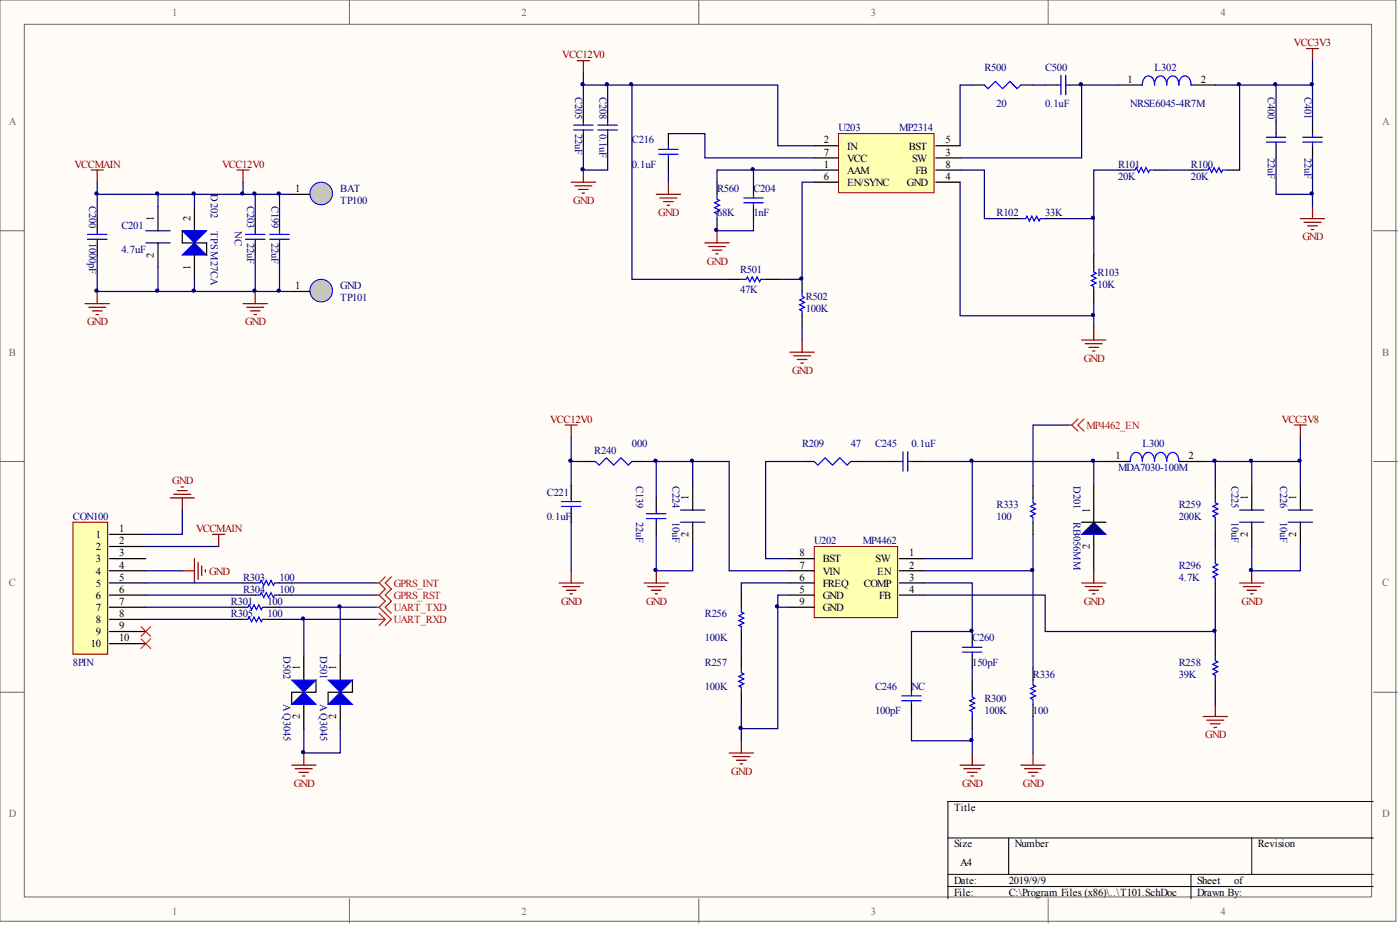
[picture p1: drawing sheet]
<svg xmlns="http://www.w3.org/2000/svg" width="292mm" height="193mm" viewBox="0 0 292 193" stroke-linecap="round" stroke-linejoin="round" font-family="sans-serif">
<defs><g id="words">
<g font-size="2.2" fill="#696969">
<text x="35.9" y="3.3">1</text>
<text x="108.8" y="3.3">2</text>
<text x="181.7" y="3.3">3</text>
<text x="254.6" y="3.3">4</text>
<text x="1.8" y="26.1">A</text>
<text x="288.4" y="26.1">A</text>
<text x="1.8" y="74.2">B</text>
<text x="288.4" y="74.2">B</text>
<text x="1.8" y="122.3">C</text>
<text x="288.4" y="122.3">C</text>
<text x="1.8" y="170.5">D</text>
<text x="288.4" y="170.5">D</text>
<text x="35.9" y="190.8">1</text>
<text x="108.8" y="190.8">2</text>
<text x="181.7" y="190.8">3</text>
<text x="254.6" y="190.8">4</text>
</g>
<g font-size="2.2" fill="#800000">
<text x="270" y="9.7">VCC3V3</text>
<text x="117.3" y="12.2">VCC12V0</text>
<text x="15.5" y="35">VCCMAIN</text>
<text x="46.3" y="35">VCC12V0</text>
<text x="119.6" y="42.5">GND</text>
<text x="137.4" y="45.1">GND</text>
<text x="271.7" y="50.1">GND</text>
<text x="147.5" y="55.2">GND</text>
<text x="18.2" y="67.9">GND</text>
<text x="51.1" y="67.9">GND</text>
<text x="165.2" y="78">GND</text>
<text x="226.1" y="75.5">GND</text>
<text x="114.8" y="88.2">VCC12V0</text>
<text x="267.4" y="88.2">VCC3V8</text>
<text x="35.9" y="100.9">GND</text>
<text x="40.9" y="111">VCCMAIN</text>
<text x="43.6" y="119.9">GND</text>
<text x="117.1" y="126.1">GND</text>
<text x="134.8" y="126.1">GND</text>
<text x="226.1" y="126.1">GND</text>
<text x="259.1" y="126.1">GND</text>
<text x="251.5" y="154">GND</text>
<text x="152.6" y="161.6">GND</text>
<text x="61.3" y="164.1">GND</text>
<text x="200.7" y="164.1">GND</text>
<text x="213.4" y="164.1">GND</text>
</g>
<g font-size="2.2" fill="#000080">
<text x="205.4" y="14.7">R500</text>
<text x="218.1" y="14.7">C500</text>
<text x="240.9" y="14.7">L302</text>
<text x="120" y="20.3" transform="rotate(90 120 20.3)">C205</text>
<text x="125.1" y="20.3" transform="rotate(90 125.1 20.3)">C208</text>
<text x="207.9" y="22.3">20</text>
<text x="218.1" y="22.3">0.1uF</text>
<text x="235.8" y="22.3">NRSE6045-4R7M</text>
<text x="264.6" y="20.3" transform="rotate(90 264.6 20.3)">C400</text>
<text x="272.2" y="20.3" transform="rotate(90 272.2 20.3)">C401</text>
<text x="120" y="27.9" transform="rotate(90 120 27.9)">22uF</text>
<text x="125.1" y="27.9" transform="rotate(90 125.1 27.9)">0.1uF</text>
<text x="131.9" y="29.9">C216</text>
<text x="175" y="27.4">U203</text>
<text x="187.6" y="27.4">MP2314</text>
<text x="131.9" y="35">0.1uF</text>
<text x="233.3" y="35">R101</text>
<text x="248.5" y="35">R100</text>
<text x="264.6" y="32.9" transform="rotate(90 264.6 32.9)">22uF</text>
<text x="272.2" y="32.9" transform="rotate(90 272.2 32.9)">22uF</text>
<text x="44" y="40.5" transform="rotate(90 44 40.5)">D202</text>
<text x="71" y="40.1">BAT</text>
<text x="149.6" y="40.1">R560</text>
<text x="157.2" y="40.1">C204</text>
<text x="233.3" y="37.5">20K</text>
<text x="248.5" y="37.5">20K</text>
<text x="18.6" y="43.1" transform="rotate(90 18.6 43.1)">C200</text>
<text x="25.4" y="47.7">C201</text>
<text x="51.6" y="43.1" transform="rotate(90 51.6 43.1)">C203</text>
<text x="56.6" y="43.1" transform="rotate(90 56.6 43.1)">C199</text>
<text x="71" y="42.6">TP100</text>
<text x="149.6" y="45.1">68K</text>
<text x="157.2" y="45.1">1nF</text>
<text x="207.9" y="45.1">R102</text>
<text x="218.1" y="45.1">33K</text>
<text x="18.6" y="50.7" transform="rotate(90 18.6 50.7)">1000pF</text>
<text x="25.4" y="52.7">4.7uF</text>
<text x="44" y="48.1" transform="rotate(90 44 48.1)">TPSM27CA</text>
<text x="49" y="48.1" transform="rotate(90 49 48.1)">NC</text>
<text x="51.6" y="50.7" transform="rotate(90 51.6 50.7)">22uF</text>
<text x="56.6" y="50.7" transform="rotate(90 56.6 50.7)">22uF</text>
<text x="154.4" y="57">R501</text>
<text x="229" y="57.5">R103</text>
<text x="71" y="60.3">GND</text>
<text x="71" y="62.9">TP101</text>
<text x="154.4" y="61.1">47K</text>
<text x="168.1" y="65.1">100K</text>
<text x="168.1" y="62.6">R502</text>
<text x="229" y="60.1">10K</text>
<text x="124" y="94.8">R240</text>
<text x="131.9" y="93.3">000</text>
<text x="167.4" y="93.3">R209</text>
<text x="177.5" y="93.3">47</text>
<text x="182.6" y="93.3">C245</text>
<text x="190.2" y="93.3">0.1uF</text>
<text x="238.3" y="93.3">L300</text>
<text x="132.7" y="101.3" transform="rotate(90 132.7 101.3)">C139</text>
<text x="140.3" y="101.3" transform="rotate(90 140.3 101.3)">C224</text>
<text x="224" y="101.3" transform="rotate(90 224 101.3)">D201</text>
<text x="233.3" y="98.3">MDA7030-100M</text>
<text x="256.9" y="101.3" transform="rotate(90 256.9 101.3)">C225</text>
<text x="267.1" y="101.3" transform="rotate(90 267.1 101.3)">C226</text>
<text x="114.1" y="103.4">C221</text>
<text x="207.9" y="105.9">R333</text>
<text x="246" y="105.9">R259</text>
<text x="15.2" y="108.5">CON100</text>
<text x="114.1" y="108.5">0.1uF</text>
<text x="132.7" y="108.9" transform="rotate(90 132.7 108.9)">22uF</text>
<text x="140.3" y="108.9" transform="rotate(90 140.3 108.9)">10uF</text>
<text x="169.9" y="113.5">U202</text>
<text x="180" y="113.5">MP4462</text>
<text x="207.9" y="108.5">100</text>
<text x="224" y="108.9" transform="rotate(90 224 108.9)">RB056MM</text>
<text x="246" y="108.5">200K</text>
<text x="256.9" y="108.9" transform="rotate(90 256.9 108.9)">10uF</text>
<text x="267.1" y="108.9" transform="rotate(90 267.1 108.9)">10uF</text>
<text x="246" y="118.6">R296</text>
<text x="50.7" y="121.1">R303</text>
<text x="50.7" y="123.7">R304</text>
<text x="58.3" y="121.1">100</text>
<text x="58.3" y="123.7">100</text>
<text x="246" y="121.1">4.7K</text>
<text x="48.2" y="126.2">R301</text>
<text x="48.2" y="128.7">R305</text>
<text x="55.8" y="126.2">100</text>
<text x="55.8" y="128.7">100</text>
<text x="147.1" y="128.7">R256</text>
<text x="59.2" y="136.8" transform="rotate(90 59.2 136.8)">D502</text>
<text x="66.8" y="136.8" transform="rotate(90 66.8 136.8)">D501</text>
<text x="147.1" y="133.8">100K</text>
<text x="202.8" y="133.8">C260</text>
<text x="15.2" y="138.9">8PIN</text>
<text x="147.1" y="143.9">100K</text>
<text x="147.1" y="138.9">R257</text>
<text x="182.6" y="143.9">C246</text>
<text x="190.2" y="143.9">NC</text>
<text x="202.8" y="138.9">150pF</text>
<text x="215.5" y="141.4">R336</text>
<text x="246" y="141.4">39K</text>
<text x="246" y="138.9">R258</text>
<text x="59.2" y="146.9" transform="rotate(90 59.2 146.9)">AQ3045</text>
<text x="66.8" y="146.9" transform="rotate(90 66.8 146.9)">AQ3045</text>
<text x="182.6" y="149">100pF</text>
<text x="205.4" y="149">100K</text>
<text x="205.4" y="146.5">R300</text>
<text x="215.5" y="149">100</text>
</g>
<g font-size="2.2">
<text x="235.3" y="17.3">1</text>
<text x="250.5" y="17.3">2</text>
<text x="171.9" y="29.9">2</text>
<text x="197.3" y="29.9">5</text>
<text x="171.9" y="35">1</text>
<text x="171.9" y="32.5">7</text>
<text x="176.7" y="31.2">IN</text>
<text x="176.7" y="33.7">VCC</text>
<text x="189.6" y="31.2">BST</text>
<text x="190.3" y="33.7">SW</text>
<text x="197.3" y="32.5">3</text>
<text x="197.3" y="35">8</text>
<text x="61.6" y="40.1">1</text>
<text x="171.9" y="37.5">6</text>
<text x="176.7" y="36.3">AAM</text>
<text x="176.7" y="38.8">EN/SYNC</text>
<text x="189.2" y="38.8">GND</text>
<text x="191" y="36.3">FB</text>
<text x="197.3" y="37.5">4</text>
<text x="32.1" y="46.1" transform="rotate(-90 32.1 46.1)">1</text>
<text x="39.7" y="46.1" transform="rotate(-90 39.7 46.1)">2</text>
<text x="32.1" y="53.8" transform="rotate(-90 32.1 53.8)">2</text>
<text x="39.7" y="56.3" transform="rotate(-90 39.7 56.3)">1</text>
<text x="61.6" y="60.3">1</text>
<text x="232.7" y="95.8">1</text>
<text x="248" y="95.8">2</text>
<text x="143.7" y="104.4" transform="rotate(-90 143.7 104.4)">1</text>
<text x="227.4" y="106.9" transform="rotate(-90 227.4 106.9)">1</text>
<text x="260.3" y="104.4" transform="rotate(-90 260.3 104.4)">1</text>
<text x="270.5" y="104.4" transform="rotate(-90 270.5 104.4)">1</text>
<text x="20" y="112.3">1</text>
<text x="24.8" y="111">1</text>
<text x="24.8" y="113.5">2</text>
<text x="143.7" y="112" transform="rotate(-90 143.7 112)">2</text>
<text x="260.3" y="112" transform="rotate(-90 260.3 112)">2</text>
<text x="270.5" y="112" transform="rotate(-90 270.5 112)">2</text>
<text x="20" y="114.8">2</text>
<text x="20" y="117.3">3</text>
<text x="20" y="119.9">4</text>
<text x="24.8" y="116.1">3</text>
<text x="24.8" y="118.6">4</text>
<text x="166.8" y="118.6">7</text>
<text x="166.8" y="116.1">8</text>
<text x="171.7" y="119.9">VIN</text>
<text x="171.7" y="117.3">BST</text>
<text x="182.7" y="117.3">SW</text>
<text x="183" y="119.9">EN</text>
<text x="189.7" y="116.1">1</text>
<text x="189.7" y="118.6">2</text>
<text x="227.4" y="114.6" transform="rotate(-90 227.4 114.6)">2</text>
<text x="20" y="122.4">5</text>
<text x="20" y="124.9">6</text>
<text x="24.8" y="121.1">5</text>
<text x="24.8" y="123.7">6</text>
<text x="166.8" y="123.7">5</text>
<text x="166.8" y="121.1">6</text>
<text x="171.7" y="124.9">GND</text>
<text x="171.7" y="122.4">FREQ</text>
<text x="180.2" y="122.4">COMP</text>
<text x="183.4" y="124.9">FB</text>
<text x="189.7" y="121.1">3</text>
<text x="189.7" y="123.7">4</text>
<text x="20" y="127.5">7</text>
<text x="20" y="130">8</text>
<text x="24.8" y="126.2">7</text>
<text x="24.8" y="128.7">8</text>
<text x="24.8" y="131.3">9</text>
<text x="166.8" y="126.2">9</text>
<text x="171.7" y="127.5">GND</text>
<text x="18.9" y="135.1">10</text>
<text x="20" y="132.5">9</text>
<text x="24.8" y="133.8">10</text>
<text x="62.5" y="139.9" transform="rotate(-90 62.5 139.9)">1</text>
<text x="70.1" y="139.9" transform="rotate(-90 70.1 139.9)">1</text>
<text x="62.5" y="150" transform="rotate(-90 62.5 150)">2</text>
<text x="70.1" y="150" transform="rotate(-90 70.1 150)">2</text>
<text x="199" y="169.2">Title</text>
<text x="199" y="176.8">Size</text>
<text x="211.7" y="176.8">Number</text>
<text x="262.4" y="176.8">Revision</text>
<text x="199" y="184.4">Date:</text>
<text x="200.3" y="180.6">A4</text>
<text x="210.5" y="184.4">2019/9/9</text>
<text x="249.8" y="184.4">Sheet</text>
<text x="257.5" y="184.4">of</text>
<text x="199" y="186.9">File:</text>
<text x="210.5" y="186.9">C:\Program Files (x86)\..\T101.SchDoc</text>
<text x="249.8" y="186.9">Drawn By:</text>
</g>
<g font-size="2.2" fill="#f00">
<text x="226.7" y="89.5">MP4462_EN</text>
<text x="82.2" y="124.9">GPRS_RST</text>
<text x="82.2" y="122.4">GPRS_INT</text>
<text x="82.2" y="127.5">UART_TXD</text>
<text x="82.2" y="130">UART_RXD</text>
</g>
</g></defs>
<g fill="#fffcf8" stroke="#696969" stroke-width=".21">
<path d="M0 0h291.2v192.2h-291.2z"/>
<path d="M5.1 5.1h281.1v182h-281.1z"/>
</g>
<path d="M72.9 0v5.1M145.8 0v5.1M218.7 0v5.1M0 48.1h5.1M286.5 48.1h5.1M0 96.3h5.1M286.5 96.3h5.1M0 144.4h5.1M286.5 144.4h5.1M72.9 187.5v5M145.8 187.5v5M218.7 187.5v5" fill="none" stroke="#696969" stroke-width=".21"/>
<path d="M197.8 174.8h88.7M210.5 174.8v7.6M261.2 174.8v7.6M286.5 167.2h-88.7v20.3M197.8 182.4h88.7M197.8 184.9h88.7M248.5 182.4v5.1" fill="none" stroke="#000" stroke-width=".21"/>
<path d="M20.3 45.6v2.5M20.3 50.7v2.5M53.2 45.6v2.5M53.2 50.7v2.5" fill="none" stroke="#000" stroke-width=".25"/>
<path d="M18.3 48.9h4M18.3 49.9h4M20.3 48.1v.8M20.3 49.9v.8M51.2 48.9h4.1M51.2 49.9h4.1M53.2 48.1v.8M53.2 49.9v.8" fill="none" stroke="#00f" stroke-width=".25"/>
<g fill="none" stroke="#800000" stroke-width=".25">
<path d="M19 35.5h2.6M20.3 35.5v2.5M49.4 35.5h2.6M50.7 35.5v2.5M17.7 63.3h5.1M18.5 64.1h3.6M19.3 64.9h2M20 65.6h.5M20.3 60.8v2.5M50.7 63.3h5.1M51.5 64.1h3.5M52.2 64.9h2.1"/>
<path d="M53 65.6h.5M53.2 60.8v2.5"/>
</g>
<g fill="#0000bf" stroke="#00f" stroke-width=".21">
<path d="M38 53.2l2.6-2.5 2.5 2.5z"/>
<path d="M38 48.1h5.1l-2.5 2.6z"/>
</g>
<path d="M38 48.1v2.6h5.1v2.5M40.6 43.1v5M40.6 53.2v5.1" fill="none" stroke="#000" stroke-width=".25"/>
<circle cx="67" cy="40.4" r="2.36" fill="#c0c0c0" stroke="#00f" stroke-width=".21"/>
<path d="M60.9 40.5h3.8" fill="none" stroke="#000" stroke-width=".25"/>
<circle cx="67" cy="60.6" r="2.36" fill="#c0c0c0" stroke="#00f" stroke-width=".21"/>
<path d="M33 43.1v5M33 50.7v5M60.9 60.8h3.8M121.7 96.3h2.5M131.9 96.3h2.5M119.2 101.3v2.6M119.2 106.4v2.5" fill="none" stroke="#000" stroke-width=".25"/>
<path d="M30.4 48.1h5.1M30.4 50.7h5.1" fill="none" stroke="#11037f" stroke-width=".25"/>
<path d="M20.3 38v7.6M20.3 40.5h12.7M33 43.1v-2.6h7.6v2.6M33 55.7v5.1M40.6 58.3v2.5" fill="none" stroke="#000080" stroke-width=".25"/>
<path d="M124.2 96.3l.8 .7 1.5-1.5 1.5 1.5 1.6-1.5 1.5 1.5 .8-.7M117.1 104.6h4.1M117.1 105.6h4.1M119.2 103.9v.7M119.2 105.6v.8" fill="none" stroke="#00f" stroke-width=".25"/>
<g fill="none" stroke="#800000" stroke-width=".25">
<path d="M117.9 88.7h2.5M119.2 88.7v2.5M119.2 119.1v2.5M136.9 119.1v2.5M261.2 119.1v2.5M116.6 121.6h5.1M117.4 122.4h3.5M118.2 123.1h2M118.9 123.9h.5M134.4 121.6h5.1M135.1 122.4h3.6M135.9 123.1h2"/>
<path d="M136.7 123.9h.5M258.6 121.6h5.1M259.4 122.4h3.5M260.2 123.1h2M260.9 123.9h.5M251 149.5h5.1M251.8 150.2h3.5M252.5 151h2.1M253.3 151.8h.5M253.6 146.9v2.6"/>
</g>
<path d="M169.9 114h17.4v14.9h-17.4z" fill="#ffffb0" stroke="#800000" stroke-width=".21"/>
<g fill="none" stroke="#000" stroke-width=".25">
<path d="M167.4 96.3h2.5M177.5 96.3h2.5M185.1 96.3h2.5M190.2 96.3h2.5M164.8 116.5h5.1M164.8 119.1h5.1M187.6 116.5h5.1M187.6 119.1h5.1M164.8 121.6h5.1M164.8 124.1h5.1M164.8 126.7h5.1M187.6 121.6h5.1"/>
<path d="M187.6 124.1h5.1M202.8 131.7v2.6M202.8 136.8v2.5M190.2 141.9v2.5M190.2 146.9v2.6"/>
</g>
<path d="M270 88.7h2.6M271.3 88.7v2.5M152.1 157.1h5.1M152.9 157.8h3.5M153.7 158.6h2M154.4 159.4h.5M154.7 154.5v2.6M200.3 159.6h5.1M202.8 157.1v2.5M201.1 160.4h3.5M201.8 161.1h2.1M202.6 161.9h.5" fill="none" stroke="#800000" stroke-width=".25"/>
<g fill="none" stroke="#00f" stroke-width=".25">
<path d="M169.9 96.3l.7 .7 1.6-1.5 1.5 1.5 1.5-1.5 1.5 1.5 .8-.7M187.6 96.3h.8M188.4 94.2v4.1M189.4 94.2v4.1M189.4 96.3h.8M200.8 135h4.1M200.8 136.1h4.1M202.8 134.3v.7M202.8 136.1v.7M188.1 145.2h4.1M188.1 146.2h4.1M190.2 144.4v.8"/>
<path d="M190.2 146.2v.7"/>
</g>
<path d="M119.2 96.3h2.5M162.3 126.7v25.3h-7.6v2.5M164.8 121.6h-10.1v2.5M164.8 124.1h-2.5v2.6h2.5M202.8 139.3v2.6" fill="none" stroke="#000080" stroke-width=".25"/>
<path d="M225.7 111.5l2.5-2.6 2.5 2.6z" fill="#000080" stroke="#00f" stroke-width=".21"/>
<g fill="none" stroke="#000" stroke-width=".25">
<path d="M58.3 45.6v2.5M58.3 50.7v2.5M230.7 96.3h5.1M246 96.3h5M136.9 103.9v2.5M136.9 108.9v2.6M144.5 101.3v5.1M144.5 108.9v5.1M215.5 101.3v2.6M215.5 108.9v2.6M225.7 108.9h5M228.2 101.3v7.6"/>
<path d="M228.2 111.5v7.6M253.6 101.3v2.6M253.6 108.9v2.6M253.6 114v2.5M261.2 101.3v5.1M261.2 108.9v5.1M271.3 101.3v5.1M271.3 108.9v5.1M154.7 124.1v2.6M154.7 131.7v2.6M154.7 136.8v2.5M253.6 121.6v2.5"/>
<path d="M253.6 134.3v2.5M154.7 144.4v2.5M202.8 141.9v2.5M202.8 149.5v2.5M253.6 141.9v2.5"/>
</g>
<path d="M272.6 10.1h2.5M273.8 10.1v2.6M228.2 119.1v2.5M225.7 121.6h5M226.4 122.4h3.6M227.2 123.1h2M228 123.9h.5" fill="none" stroke="#800000" stroke-width=".25"/>
<g fill="none" stroke="#000080" stroke-width=".25">
<path d="M50.7 38v2.5M20.3 53.2v7.6h40.6M40.6 40.5h20.3M53.2 40.5v5.1M53.2 53.2v7.6M58.3 40.5v5.1M58.3 53.2v7.6M119.2 91.2v10.1M134.4 96.3h17.7v22.8h12.7M136.9 96.3v7.6M144.5 96.3v5M167.4 96.3h-7.7v20.2h5.1"/>
<path d="M180 96.3h5.1M192.7 96.3h35.5M202.8 96.3v20.2h-10.1M223.1 88.7h-7.6v12.6M230.7 96.3h-2.5v5M251 96.3h2.6v5M253.6 96.3h17.7M261.2 96.3v5M271.3 91.2v10.1M119.2 108.9v10.2M136.9 111.5v7.6h7.6v-5.1M215.5 111.5v7.6h-22.8"/>
<path d="M253.6 111.5v2.5M261.2 114v5.1h10.1v-5.1M154.7 134.3v2.5M192.7 124.1h25.4v7.6h35.5v2.6M192.7 121.6h10.1v10.1h-12.6v10.2M253.6 124.1v7.6M154.7 146.9v5.1M190.2 149.5v5h12.6v2.6M202.8 152v2.5M253.6 144.4v2.5"/>
</g>
<g fill="none" stroke="#00f" stroke-width=".25">
<path d="M56.3 48.9h4M56.3 49.9h4M58.3 48.1v.8M58.3 49.9v.8M235.8 96.3a1.42 1.42 0 0 1 1.6-1.8l.7 .6 .2 1.2a1.42 1.42 0 0 1 1.7-1.8l.7 .6 .2 1.2a1.42 1.42 0 0 1 1.6-1.8l.7 .6 .2 1.2a1.42 1.42 0 0 1 1.6-1.8l.7 .6 .3 1.2M134.9 107.2h4.1M134.9 108.2h4.1M136.9 106.4v.8M136.9 108.2v.7M215.5 103.9v1l.5 .2-1 .5 1 .6-1 .5 1 .5-1 .5 .5 .2v1M253.6 103.9v1l.5 .2-1 .5 1 .6-1 .5 1 .5-1 .5 .5 .2v1M253.6 116.5v1.1l.5 .2-1 .5 1 .5-1 .5 1 .5-1 .5 .5 .3v1"/>
<path d="M154.7 126.7v1l.5 .2-1 .6 1 .5-1 .5 1 .5-1 .5 .5 .2v1M154.7 139.3v1.1l.5 .2-1 .5 1 .5-1 .5 1 .5-1 .5 .5 .3v1M253.6 136.8v1l.5 .3-1 .5 1 .5-1 .5 1 .5-1 .5 .5 .3v1M202.8 144.4v1l.6 .3-1.1 .5 1.1 .5-1.1 .5 1.1 .5-1.1 .5 .5 .3v1"/>
</g>
<path d="M142 106.4h5.1M142 108.9h5.1M258.6 106.4h5.1M258.6 108.9h5.1M268.8 106.4h5M268.8 108.9h5" fill="none" stroke="#11037f" stroke-width=".25"/>
<path d="M223.1 88.7h.5M223.6 88.7l1.3 1.2M224.9 87.4l-1.3 1.3M226.2 87.4l-1.3 1.3 1.3 1.2" fill="none" stroke="#f00" stroke-width=".25"/>
<path d="M15.2 108.9h7.3v27.6h-7.3z" fill="#ffffb0" stroke="#800000" stroke-width=".21"/>
<g fill="none" stroke="#000" stroke-width=".25">
<path d="M22.8 111.5h7.6M22.8 114h7.6M22.8 116.5h7.6M22.8 119.1h7.6M22.8 121.6h7.6M22.8 124.1h7.6M22.8 126.7h7.6M22.8 129.2h7.6M22.8 131.7h7.6M22.8 134.3h7.6M48.2 126.7h2.5M48.2 129.2h2.5"/>
<path d="M50.7 121.6h2.5M50.7 124.1h2.5M55.8 126.7h2.5M55.8 129.2h2.5M58.3 121.6h2.6M58.3 124.1h2.6M63.4 136.8v5.1M63.4 146.9v5.1M65.9 141.9v2.5h-5v2.5"/>
</g>
<path d="M29.4 133.3l2 2M29.4 130.7l2 2.1M31.4 133.3l-2 2M31.4 130.7l-2 2.1" fill="none" stroke="#f00" stroke-width=".21"/>
<path d="M50.7 126.7h1l.3-.5 .5 1 .5-1 .5 1 .5-1 .5 1 .3-.5h1M50.7 129.2h1l.3-.5 .5 1 .5-1 .5 1 .5-1 .5 1 .3-.5h1M53.2 121.6h1.1l.2-.5 .5 1 .5-1 .5 1 .5-1 .6 1 .2-.5h1M53.2 124.1h1.1l.2-.5 .5 1.1 .5-1.1 .5 1.1 .5-1.1 .6 1.1 .2-.6h1" fill="none" stroke="#00f" stroke-width=".25"/>
<path d="M35.5 103.9h5.1M36.3 103.1h3.5M37 102.4h2M37.8 101.6h.5M38 103.9v2.5M38 119.1h2.6M40.6 116.5v5.1M41.3 117.3v3.5M42.1 118.1v2M42.9 118.8v.5M44.4 111.5h2.5M45.6 111.5v2.5" fill="none" stroke="#800000" stroke-width=".25"/>
<path d="M30.4 114h15.2M30.4 119.1h7.6M38 106.4v5.1h-7.6M30.4 129.2h17.8M30.4 126.7h17.8M30.4 124.1h20.3M30.4 121.6h20.3M58.3 129.2h20.3M60.9 124.1h17.7M60.9 121.6h17.7" fill="none" stroke="#000080" stroke-width=".25"/>
<g fill="#0000bf" stroke="#00f" stroke-width=".21">
<path d="M60.9 146.9l2.5-2.5 2.5 2.5z"/>
<path d="M60.9 141.9h5l-2.5 2.5z"/>
</g>
<path d="M71 136.8v5.1M71 146.9v5.1M73.5 141.9v2.5h-5v2.5" fill="none" stroke="#000" stroke-width=".25"/>
<g fill="#0000bf" stroke="#00f" stroke-width=".21">
<path d="M68.5 146.9l2.5-2.5 2.5 2.5z"/>
<path d="M68.5 141.9h5l-2.5 2.5z"/>
</g>
<path d="M60.9 159.6h5M63.4 157.1v2.5M213 159.6h5.1M215.5 157.1v2.5M61.6 160.4h3.6M62.4 161.1h2M63.1 161.9h.5M213.8 160.4h3.5M214.5 161.1h2M215.3 161.9h.5" fill="none" stroke="#800000" stroke-width=".25"/>
<path d="M215.5 119.1v20.2M58.3 126.7h12.7v10.1M63.4 129.2v7.6M71 126.7h7.6M63.4 152v5.1h7.6v-5.1M215.5 149.5v7.6" fill="none" stroke="#000080" stroke-width=".25"/>
<path d="M215.5 139.3v2.6M215.5 146.9v2.6" fill="none" stroke="#000" stroke-width=".25"/>
<path d="M215.5 141.9v1l.5 .2-1 .6 1 .5-1 .5 1 .5-1 .5 .5 .2v1" fill="none" stroke="#00f" stroke-width=".25"/>
<path d="M78.6 126.7h.5M78.6 129.2h1.8M78.6 124.1h.5M78.6 121.6h.5M79.1 126.7l2.5 2.5-1.2 1.3M79.1 124.1l1.3 1.3-1.3 1.3M79.1 127.9l1.3 1.3M79.1 121.6l1.3 1.3-1.3 1.2M80.4 129.2l-1.3 1.3M80.4 120.3l-1.3 1.3M81.6 120.3l-1.2 1.3 1.2 1.3-1.2 1.2 1.2 1.3-1.2 1.3 1.2 1.2" fill="none" stroke="#f00" stroke-width=".25"/>
<path d="M175 27.9h19.9v12.3h-19.9z" fill="#ffffb0" stroke="#800000" stroke-width=".21"/>
<g fill="none" stroke="#000" stroke-width=".25">
<path d="M202.8 17.7h2.6M213 17.7h2.5M218.1 17.7h2.5M223.1 17.7h2.6M233.3 17.7h5M248.5 17.7h5.1M121.7 22.8v2.5M121.7 27.9v2.5M126.8 22.8v2.5M126.8 27.9v2.5M139.5 27.9v2.5M139.5 32.9v2.6"/>
<path d="M149.6 38v2.5M157.2 38v2.5M169.9 35.5h5.1M169.9 30.4h5.1M169.9 32.9h5.1M169.9 38h5.1M195.2 35.5h5.1M195.2 30.4h5.1M195.2 32.9h5.1M195.2 38h5.1M233.3 35.5h2.5M240.9 35.5h2.5"/>
<path d="M248.5 35.5h2.5M256.1 35.5h2.5M266.2 25.3v2.6M266.2 30.4v2.5M273.8 25.3v2.6M273.8 30.4v2.5M149.6 45.6v2.5M152.1 58.3h2.6M157.2 43.1v2.5M159.7 58.3h2.6M167.4 58.3v2.5M210.5 45.6h2.5"/>
<path d="M218.1 45.6h2.5M228.2 53.2v2.5M167.4 65.9v2.5M228.2 60.8v2.5"/>
</g>
<g fill="none" stroke="#00f" stroke-width=".25">
<path d="M205.4 17.7l.7 .8 1.6-1.5 1.5 1.5 1.5-1.5 1.5 1.5 .8-.8M220.6 17.7h.8M221.4 15.7v4.1M222.4 15.7v4.1M222.4 17.7h.7M238.3 17.7a1.42 1.42 0 0 1 1.7-1.8l.7 .7 .2 1.1a1.42 1.42 0 0 1 1.6-1.8l.7 .7 .2 1.1a1.42 1.42 0 0 1 1.6-1.8l.7 .7 .3 1.1a1.42 1.42 0 0 1 1.6-1.8l.7 .7 .2 1.1M119.7 26.1h4M119.7 27.1h4M121.7 25.3v.8M121.7 27.1v.8M124.8 26.1h4M124.8 27.1h4"/>
<path d="M126.8 25.3v.8M126.8 27.1v.8M137.4 31.2h4.1M137.4 32.2h4.1M139.5 30.4v.8M139.5 32.2v.7M235.8 35.5h1l.3-.5 .5 1 .5-1 .5 1 .5-1 .5 1 .3-.5h1M251 35.5h1l.3-.5 .5 1 .5-1 .5 1 .5-1 .5 1 .3-.5h1M264.2 28.6h4.1M264.2 29.6h4.1M266.2 27.9v.7M266.2 29.6v.8"/>
<path d="M271.8 28.6h4.1M271.8 29.6h4.1M273.8 27.9v.7M273.8 29.6v.8M149.6 40.5v1.1l.5 .2-1 .5 1 .5-1 .5 1 .5-1 .5 .5 .3v1M154.7 58.3h1l.2-.5 .5 1 .6-1 .5 1 .5-1 .5 1 .2-.5h1M155.2 41.3h4M155.2 42.3h4M157.2 40.5v.8M157.2 42.3v.8M213 45.6h1l.3-.5 .5 1 .5-1 .5 1 .5-1 .5 1 .2-.5h1.1M228.2 55.7v1.1l.5 .2-1 .5 1 .5-1 .5 1 .5-1 .5 .5 .3v1"/>
<path d="M167.4 60.8v1l.5 .3-1.1 .5 1.1 .5-1.1 .5 1.1 .5-1.1 .5 .6 .3v1"/>
</g>
<g fill="none" stroke="#800000" stroke-width=".25">
<path d="M120.4 12.7h2.6M121.7 12.7v2.5M119.2 38h5M119.9 38.8h3.6M120.7 39.5h2M121.7 35.5v2.5M139.5 38v2.5M121.5 40.3h.5M136.9 40.5h5.1M137.7 41.3h3.5M138.4 42.1h2.1M139.2 42.8h.5"/>
<path d="M147.1 50.7h5M147.8 51.4h3.6M148.6 52.2h2M149.3 53h.6M149.6 48.1v2.6M271.3 45.6h5.1M272.1 46.4h3.5M272.8 47.1h2.1M273.6 47.9h.5M273.8 43.1v2.5M164.8 73.5h5.1M165.6 74.2h3.5"/>
<path d="M166.3 75h2.1M167.1 75.8h.5M167.4 70.9v2.6M225.7 70.9h5M226.4 71.7h3.6M227.2 72.5h2M228 73.2h.5M228.2 68.4v2.5"/>
</g>
<g fill="none" stroke="#000080" stroke-width=".25">
<path d="M121.7 15.2v2.5M126.8 17.7h35.5v12.7h7.6M131.9 17.7v40.6h20.2M202.8 17.7h-2.5v12.7M215.5 17.7h2.6M233.3 17.7h-7.6v15.2h-25.4M253.6 17.7h12.6M258.6 17.7v17.8M273.8 12.7v5M121.7 22.8v-5.1h5.1v5.1M121.7 30.4v5.1h5.1v-5.1M139.5 27.9h7.6v5h22.8"/>
<path d="M139.5 35.5v2.5M157.2 35.5v2.5M169.9 38h-2.5v20.3h-5.1M169.9 35.5h-20.3v2.5M200.3 38v27.9h27.9M200.3 35.5h5.1v10.1h5.1M233.3 35.5h-5.1v10.1M243.4 35.5h5.1M266.2 32.9v7.6h7.6M266.2 25.3v-7.6h7.6v7.6M273.8 32.9v10.2M157.2 45.6v2.5h-7.6"/>
<path d="M220.6 45.6h7.6v7.6M167.4 68.4v2.5M228.2 63.3v5.1"/>
</g>
<g fill="#000080" stroke="#000080" stroke-width=".21">
<circle cx="20.1" cy="60.6" r=".33"/>
<circle cx="20.1" cy="40.4" r=".33"/>
<circle cx="32.8" cy="60.6" r=".33"/>
<circle cx="32.8" cy="40.4" r=".33"/>
<circle cx="40.4" cy="60.6" r=".33"/>
<circle cx="40.4" cy="40.4" r=".33"/>
<circle cx="50.5" cy="40.4" r=".33"/>
<circle cx="53.1" cy="60.6" r=".33"/>
<circle cx="53.1" cy="40.4" r=".33"/>
<circle cx="58.1" cy="60.6" r=".33"/>
<circle cx="58.1" cy="40.4" r=".33"/>
<circle cx="63.2" cy="156.9" r=".33"/>
<circle cx="63.2" cy="129" r=".33"/>
<circle cx="70.8" cy="126.5" r=".33"/>
<circle cx="119" cy="96.1" r=".33"/>
<circle cx="121.5" cy="35.3" r=".33"/>
<circle cx="121.5" cy="17.6" r=".33"/>
<circle cx="126.6" cy="17.6" r=".33"/>
<circle cx="131.7" cy="17.6" r=".33"/>
<circle cx="136.7" cy="118.9" r=".33"/>
<circle cx="136.7" cy="96.1" r=".33"/>
<circle cx="144.4" cy="96.1" r=".33"/>
<circle cx="149.4" cy="48" r=".33"/>
<circle cx="154.5" cy="151.8" r=".34"/>
<circle cx="157" cy="35.3" r=".33"/>
<circle cx="162.1" cy="126.5" r=".33"/>
<circle cx="167.2" cy="58.1" r=".33"/>
<circle cx="202.7" cy="154.4" r=".33"/>
<circle cx="202.7" cy="131.6" r=".33"/>
<circle cx="202.7" cy="96.1" r=".33"/>
<circle cx="215.4" cy="118.9" r=".33"/>
<circle cx="225.5" cy="17.6" r=".33"/>
<circle cx="228" cy="96.1" r=".33"/>
<circle cx="228" cy="65.7" r=".33"/>
<circle cx="228" cy="45.4" r=".33"/>
<circle cx="253.4" cy="131.6" r=".33"/>
<circle cx="253.4" cy="96.1" r=".33"/>
<circle cx="258.5" cy="17.6" r=".33"/>
<circle cx="261" cy="118.9" r=".33"/>
<circle cx="261" cy="96.1" r=".33"/>
<circle cx="266.1" cy="17.6" r=".33"/>
<circle cx="271.1" cy="96.1" r=".33"/>
<circle cx="273.7" cy="40.4" r=".33"/>
<circle cx="273.7" cy="17.6" r=".33"/>
</g>
<use href="#words"/>
</svg>
